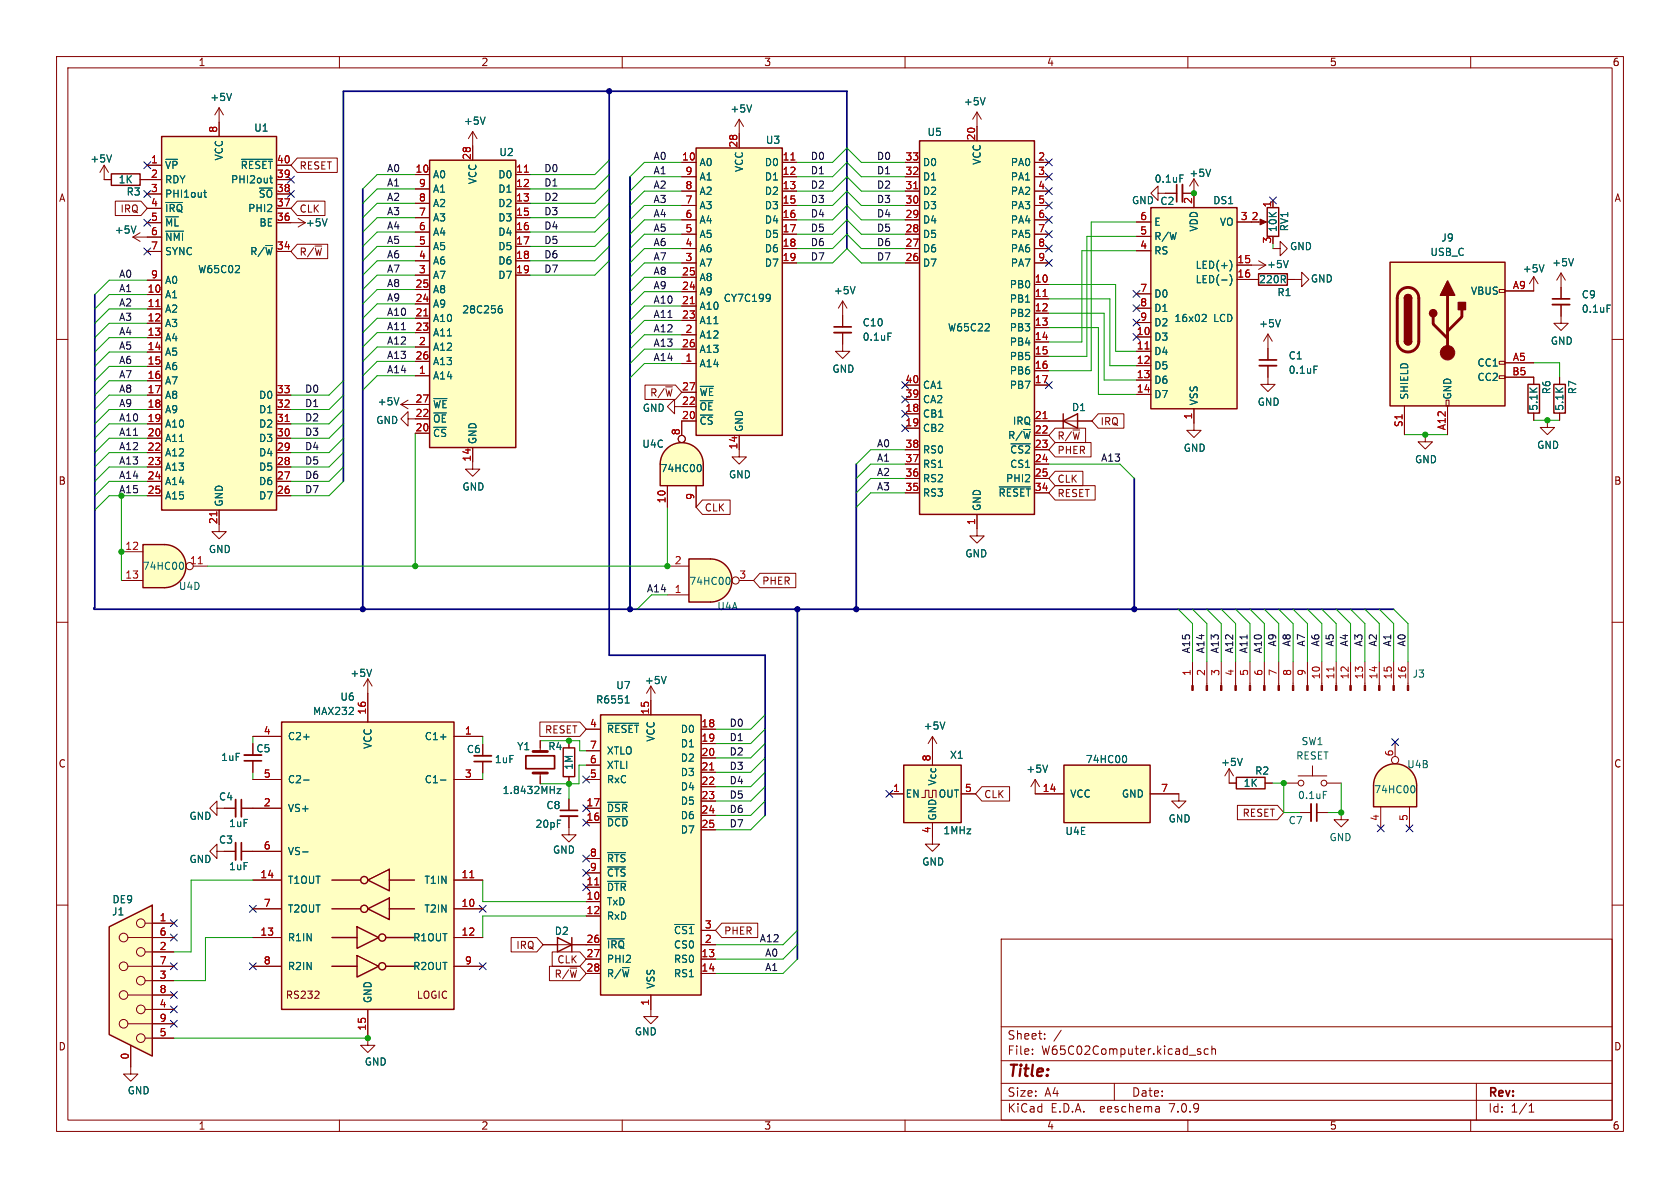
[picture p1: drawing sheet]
<svg xmlns="http://www.w3.org/2000/svg" width="297mm" height="210mm" viewBox="0 0 297 210" stroke-linecap="round" stroke-linejoin="round" font-family="sans-serif">
<defs><g id="words">
<text font-size="2.8" fill="#840000" x="178" y="190.9">Title:</text>
<g font-size="2.1" fill="#840000">
<text x="178" y="184">Sheet:</text>
<text x="178" y="186.7">File:</text>
<text x="184.1" y="186.7">W65C02Computer.kicad_sch</text>
<text x="178" y="196.9">KiCad</text>
<text x="178" y="194.1">Size:</text>
<text x="184.7" y="194.1">A4</text>
<text x="185.7" y="196.9">E.D.A.</text>
<text x="194.6" y="196.9">eeschema</text>
<text x="200" y="194.1">Date:</text>
<text x="207" y="196.9">7.0.9</text>
<text x="263" y="194.3">Rev:</text>
<text x="263" y="196.9">Id:</text>
<text x="267.1" y="196.9">1/1</text>
</g>
<g font-size="1.8" fill="#840000">
<text x="35" y="11.9">1</text>
<text x="85" y="11.9">2</text>
<text x="135" y="11.9">3</text>
<text x="185" y="11.9">4</text>
<text x="235" y="11.9">5</text>
<text x="285" y="11.9">6</text>
<text x="10.3" y="35.9">A</text>
<text x="52.9" y="30.2">RESET</text>
<text x="285.3" y="35.9">A</text>
<text x="21.2" y="37.8">IRQ</text>
<text x="52.9" y="37.8">CLK</text>
<text x="52.9" y="45.4">R/~{W}</text>
<text x="114.8" y="70.3">R/~{W}</text>
<text x="186.8" y="77.9">R/~{W}</text>
<text x="194.5" y="75.4">IRQ</text>
<text x="186.8" y="80.5">PHER</text>
<text x="10.3" y="85.9">B</text>
<text x="186.8" y="85.5">CLK</text>
<text x="186.8" y="88.1">RESET</text>
<text x="285.3" y="85.9">B</text>
<text x="124.5" y="90.6">CLK</text>
<text x="134.7" y="103.6">PHER</text>
<text x="96.3" y="129.9">RESET</text>
<text x="10.3" y="135.9">C</text>
<text x="45.2" y="133.2">C5</text>
<text x="285.3" y="135.9">C</text>
<text x="173.9" y="141.3">CLK</text>
<text x="219.6" y="144.6">RESET</text>
<text x="91.2" y="168">IRQ</text>
<text x="127.9" y="165.4">PHER</text>
<text x="97.9" y="173">R/~{W}</text>
<text x="98.4" y="170.5">CLK</text>
<text x="50.4" y="176.8">RS232</text>
<text x="73.6" y="176.8">LOGIC</text>
<text x="10.3" y="185.9">D</text>
<text x="285.3" y="185.9">D</text>
<text x="35" y="199.9">1</text>
<text x="85" y="199.9">2</text>
<text x="135" y="199.9">3</text>
<text x="185" y="199.9">4</text>
<text x="235" y="199.9">5</text>
<text x="285" y="199.9">6</text>
</g>
<g font-size="1.8" fill="#006464">
<text x="37.1" y="18.1">+5V</text>
<text x="44.8" y="23.5">U1</text>
<text x="81.9" y="22.3">+5V</text>
<text x="129" y="20.1">+5V</text>
<text x="170.3" y="18.8">+5V</text>
<text x="15.9" y="28.9">+5V</text>
<text x="39.6" y="28.5" transform="rotate(-90 39.6 28.5)">VCC</text>
<text x="88.2" y="27.8">U2</text>
<text x="123.6" y="29.6">A0</text>
<text x="135.1" y="29.6">D0</text>
<text x="135.3" y="25.6">U3</text>
<text x="163.1" y="29.6">D0</text>
<text x="163.9" y="24.2">U5</text>
<text x="173.6" y="29.2" transform="rotate(-90 173.6 29.2)">VCC</text>
<text x="178.6" y="29.6">PA0</text>
<text x="20.9" y="32.6">1K</text>
<text x="22.3" y="34.8">R3</text>
<text x="29.1" y="30.1">~{VP}</text>
<text x="29.1" y="32.6">RDY</text>
<text x="29.1" y="35.2">PHI1out</text>
<text x="40.7" y="32.6">PHI2out</text>
<text x="42.4" y="30.1">~{RESET}</text>
<text x="45.6" y="35.2">~{SO}</text>
<text x="76.5" y="31.7">A0</text>
<text x="76.5" y="34.3">A1</text>
<text x="84.4" y="32.7" transform="rotate(-90 84.4 32.7)">VCC</text>
<text x="88" y="31.7">D0</text>
<text x="88" y="34.3">D1</text>
<text x="123.6" y="34.6">A2</text>
<text x="123.6" y="32.1">A1</text>
<text x="131.5" y="30.5" transform="rotate(-90 131.5 30.5)">VCC</text>
<text x="135.1" y="32.1">D1</text>
<text x="135.1" y="34.6">D2</text>
<text x="163.1" y="34.6">D2</text>
<text x="163.1" y="32.1">D1</text>
<text x="178.6" y="32.1">PA1</text>
<text x="178.6" y="34.6">PA2</text>
<text x="204" y="32.5">0.1uF</text>
<text x="210.2" y="31.5">+5V</text>
<text x="20.2" y="41.5">+5V</text>
<text x="29.1" y="37.7">~{IRQ}</text>
<text x="29.1" y="40.2">~{ML}</text>
<text x="43.8" y="37.7">PHI2</text>
<text x="45.8" y="40.2">BE</text>
<text x="54" y="40.2">+5V</text>
<text x="76.5" y="41.9">A4</text>
<text x="76.5" y="39.3">A3</text>
<text x="76.5" y="36.8">A2</text>
<text x="88" y="36.8">D2</text>
<text x="88" y="39.3">D3</text>
<text x="88" y="41.9">D4</text>
<text x="123.6" y="39.7">A4</text>
<text x="123.6" y="37.2">A3</text>
<text x="135.1" y="37.2">D3</text>
<text x="135.1" y="39.7">D4</text>
<text x="163.1" y="39.7">D4</text>
<text x="163.1" y="37.2">D3</text>
<text x="178.6" y="37.2">PA3</text>
<text x="178.6" y="39.7">PA4</text>
<text x="200" y="36.3">GND C2</text>
<text x="204" y="40.1">E</text>
<text x="211.9" y="41" transform="rotate(-90 211.9 41)">VDD</text>
<text x="214.4" y="36.3">DS1</text>
<text x="215.6" y="40.1">VO</text>
<text x="225.9" y="41.1" transform="rotate(-90 225.9 41.1)">10K</text>
<text x="227.9" y="41" transform="rotate(-90 227.9 41)">RV1</text>
<text x="29.1" y="42.8">~{NMI}</text>
<text x="29.1" y="45.3">SYNC</text>
<text x="44.1" y="45.3">R/~{W}</text>
<text x="76.5" y="47">A6</text>
<text x="76.5" y="44.4">A5</text>
<text x="88" y="44.4">D5</text>
<text x="88" y="47">D6</text>
<text x="123.6" y="47.3">A7</text>
<text x="123.6" y="44.8">A6</text>
<text x="123.6" y="42.3">A5</text>
<text x="135.1" y="42.3">D5</text>
<text x="135.1" y="44.8">D6</text>
<text x="135.1" y="47.3">D7</text>
<text x="163.1" y="47.3">D7</text>
<text x="163.1" y="44.8">D6</text>
<text x="163.1" y="42.3">D5</text>
<text x="178.6" y="42.3">PA5</text>
<text x="178.6" y="44.8">PA6</text>
<text x="178.6" y="47.3">PA7</text>
<text x="204" y="45.2">RS</text>
<text x="204" y="42.6">R/W</text>
<text x="211.3" y="47.7">LED(+)</text>
<text x="223.9" y="47.6">+5V</text>
<text x="228" y="44.4">GND</text>
<text x="252.8" y="45.4">USB_C</text>
<text x="254.7" y="42.9">J9</text>
<text x="274.3" y="47.3">+5V</text>
<text x="29.1" y="52.9">A1</text>
<text x="29.1" y="50.4">A0</text>
<text x="34.9" y="48.5">W65C02</text>
<text x="76.5" y="52">A8</text>
<text x="76.5" y="49.5">A7</text>
<text x="88" y="49.5">D7</text>
<text x="123.6" y="52.4">A9</text>
<text x="123.6" y="49.9">A8</text>
<text x="127.8" y="53.6">CY7C199</text>
<text x="147.3" y="52.2">+5V</text>
<text x="178.4" y="51.2">PB0</text>
<text x="178.4" y="53.7">PB1</text>
<text x="204" y="52.8">D0</text>
<text x="211.3" y="50.3">LED(-)</text>
<text x="222.5" y="50.3">220R</text>
<text x="225.7" y="52.6">R1</text>
<text x="231.6" y="50.1">GND</text>
<text x="259.9" y="52.3">VBUS</text>
<text x="269.1" y="48.4">+5V</text>
<text x="279.5" y="52.9">C9</text>
<text x="29.1" y="55.5">A2</text>
<text x="29.1" y="58">A3</text>
<text x="76.5" y="57.1">A10</text>
<text x="76.5" y="59.7">A11</text>
<text x="76.5" y="54.6">A9</text>
<text x="81.6" y="55.6">28C256</text>
<text x="123.6" y="55">A10</text>
<text x="123.6" y="57.5">A11</text>
<text x="152.4" y="57.9">C10</text>
<text x="167.5" y="58.8">W65C22</text>
<text x="178.4" y="56.2">PB2</text>
<text x="178.4" y="58.8">PB3</text>
<text x="204" y="55.3">D1</text>
<text x="204" y="57.9">D2</text>
<text x="207.5" y="57.1">16x02</text>
<text x="214.6" y="57.1">LCD</text>
<text x="222.5" y="58.1">+5V</text>
<text x="279.5" y="55.5">0.1uF</text>
<text x="29.1" y="60.6">A4</text>
<text x="29.1" y="63.1">A5</text>
<text x="29.1" y="65.6">A6</text>
<text x="76.5" y="62.2">A12</text>
<text x="76.5" y="64.7">A13</text>
<text x="123.6" y="65.1">A14</text>
<text x="123.6" y="60">A12</text>
<text x="123.6" y="62.6">A13</text>
<text x="152.4" y="60.4">0.1uF</text>
<text x="178.4" y="61.3">PB4</text>
<text x="178.4" y="63.9">PB5</text>
<text x="204" y="60.4">D3</text>
<text x="204" y="63">D4</text>
<text x="204" y="65.5">D5</text>
<text x="227.7" y="63.7">C1</text>
<text x="261.1" y="65">CC1</text>
<text x="274.1" y="61.1">GND</text>
<text x="29.1" y="68.2">A7</text>
<text x="29.1" y="70.7">A8</text>
<text x="45.7" y="70.7">D0</text>
<text x="66.7" y="71.9">+5V</text>
<text x="76.5" y="67.3">A14</text>
<text x="123.6" y="70.2">~{WE}</text>
<text x="147.1" y="66.1">GND</text>
<text x="163.1" y="71.5">CA2</text>
<text x="163.1" y="68.9">CA1</text>
<text x="178.4" y="66.4">PB6</text>
<text x="178.4" y="68.9">PB7</text>
<text x="204" y="68">D6</text>
<text x="204" y="70.6">D7</text>
<text x="211.9" y="71.8" transform="rotate(-90 211.9 71.8)">VSS</text>
<text x="222.2" y="71.9">GND</text>
<text x="227.7" y="66.3">0.1uF</text>
<text x="249.1" y="70.7" transform="rotate(-90 249.1 70.7)">SHIELD</text>
<text x="256.8" y="70.7" transform="rotate(-90 256.8 70.7)">GND</text>
<text x="261.1" y="67.5">CC2</text>
<text x="274.3" y="69.8" transform="rotate(-90 274.3 69.8)">R6</text>
<text x="278.9" y="69.8" transform="rotate(-90 278.9 69.8)">R7</text>
<text x="29.1" y="73.3">A9</text>
<text x="29.1" y="75.8">A10</text>
<text x="45.7" y="75.8">D2</text>
<text x="45.7" y="73.3">D1</text>
<text x="66.4" y="75.2">GND</text>
<text x="76.5" y="77.4">~{CS}</text>
<text x="76.5" y="74.9">~{OE}</text>
<text x="76.5" y="72.4">~{WE}</text>
<text x="113.5" y="73">GND</text>
<text x="123.6" y="75.3">~{CS}</text>
<text x="123.6" y="72.7">~{OE}</text>
<text x="131.5" y="76.5" transform="rotate(-90 131.5 76.5)">GND</text>
<text x="163.1" y="74">CB1</text>
<text x="163.1" y="76.6">CB2</text>
<text x="178.1" y="77.8">R/~{W}</text>
<text x="179" y="75.3">IRQ</text>
<text x="189.4" y="72.9">D1</text>
<text x="272" y="72.7" transform="rotate(-90 272 72.7)">5.1K</text>
<text x="276.6" y="72.7" transform="rotate(-90 276.6 72.7)">5.1K</text>
<text x="29.1" y="78.3">A11</text>
<text x="29.1" y="80.9">A12</text>
<text x="29.1" y="83.4">A13</text>
<text x="45.7" y="83.4">D5</text>
<text x="45.7" y="80.9">D4</text>
<text x="45.7" y="78.3">D3</text>
<text x="84.4" y="78.6" transform="rotate(-90 84.4 78.6)">GND</text>
<text x="113.5" y="79.3">U4C</text>
<text x="116.7" y="83.7">74HC00</text>
<text x="163.1" y="82.9">RS1</text>
<text x="163.1" y="80.4">RS0</text>
<text x="178.5" y="80.4">~{CS2}</text>
<text x="178.5" y="82.9">CS1</text>
<text x="209.2" y="80.1">GND</text>
<text x="250.1" y="82.1">GND</text>
<text x="271.6" y="79.6">GND</text>
<text x="29.1" y="86">A14</text>
<text x="29.1" y="88.5">A15</text>
<text x="39.6" y="89.7" transform="rotate(-90 39.6 89.7)">GND</text>
<text x="45.7" y="88.5">D7</text>
<text x="45.7" y="86">D6</text>
<text x="81.7" y="86.9">GND</text>
<text x="128.8" y="84.8">GND</text>
<text x="163.1" y="88">RS3</text>
<text x="163.1" y="85.4">RS2</text>
<text x="176.4" y="88">~{RESET}</text>
<text x="177.8" y="85.4">PHI2</text>
<text x="173.6" y="90.4" transform="rotate(-90 173.6 90.4)">GND</text>
<text x="25.1" y="100.9">74HC00</text>
<text x="36.8" y="98">GND</text>
<text x="170.6" y="98.7">GND</text>
<text x="31.5" y="104.5">U4D</text>
<text x="121.8" y="103.6">74HC00</text>
<text x="126.7" y="108.1">U4A</text>
<text x="61.8" y="119.9">+5V</text>
<text x="249.6" y="120">J3</text>
<text x="60.1" y="124.1">U6</text>
<text x="105.3" y="124.6">R6551</text>
<text x="108.8" y="122">U7</text>
<text x="113.9" y="121.1">+5V</text>
<text x="50.8" y="131">C2+</text>
<text x="55.2" y="126.6">MAX232</text>
<text x="75" y="131">C1+</text>
<text x="107.2" y="129.8">~{RESET}</text>
<text x="115.9" y="131.2" transform="rotate(-90 115.9 131.2)">VCC</text>
<text x="120.3" y="129.8">D0</text>
<text x="163.2" y="129.2">+5V</text>
<text x="230" y="131.9">SW1</text>
<text x="39" y="134.7">1uF</text>
<text x="65.9" y="132.5" transform="rotate(-90 65.9 132.5)">VCC</text>
<text x="82.4" y="133.3">C6</text>
<text x="87.4" y="135.1">1uF</text>
<text x="91.3" y="132.8">Y1</text>
<text x="96.8" y="132.8">R4</text>
<text x="101.4" y="136.2" transform="rotate(-90 101.4 136.2)">1M</text>
<text x="107.2" y="136.1">XTLI</text>
<text x="107.2" y="133.6">XTLO</text>
<text x="120.3" y="132.3">D1</text>
<text x="120.3" y="134.8">D2</text>
<text x="120.3" y="137.4">D3</text>
<text x="167.9" y="134.3">X1</text>
<text x="181.4" y="136.8">+5V</text>
<text x="191.9" y="135.1">74HC00</text>
<text x="215.8" y="135.6">+5V</text>
<text x="221.8" y="137.1">R2</text>
<text x="229.1" y="134.5">RESET</text>
<text x="248.7" y="136">U4B</text>
<text x="38.6" y="141.7">C4</text>
<text x="50.8" y="143.7">VS+</text>
<text x="50.8" y="138.7">C2-</text>
<text x="75" y="138.7">C1-</text>
<text x="88.8" y="140.6">1.8432MHz</text>
<text x="96.5" y="143.2">C8</text>
<text x="107.2" y="143.7">~{DSR}</text>
<text x="107.2" y="138.7">RxC</text>
<text x="120.3" y="139.9">D4</text>
<text x="120.3" y="142.5">D5</text>
<text x="160" y="141.2">EN</text>
<text x="165.7" y="139" transform="rotate(-90 165.7 139)">Vcc</text>
<text x="165.8" y="141.2">OUT</text>
<text x="189.1" y="141.2">VCC</text>
<text x="198.2" y="141.2">GND</text>
<text x="219.8" y="139.3">1K</text>
<text x="229.4" y="141.5">0.1uF</text>
<text x="242.8" y="140.4">74HC00</text>
<text x="33.4" y="145.1">GND</text>
<text x="38.6" y="149.3">C3</text>
<text x="40.4" y="146.4">1uF</text>
<text x="94.6" y="146.5">20pF</text>
<text x="107.2" y="146.3">~{DCD}</text>
<text x="120.3" y="145">D6</text>
<text x="120.3" y="147.5">D7</text>
<text x="165.7" y="145.2" transform="rotate(-90 165.7 145.2)">GND</text>
<text x="166.7" y="147.7">1MHz</text>
<text x="188.2" y="147.8">U4E</text>
<text x="206.5" y="145.6">GND</text>
<text x="227.7" y="145.9">C7</text>
<text x="234.9" y="148.9">GND</text>
<text x="33.4" y="152.8">GND</text>
<text x="40.4" y="154">1uF</text>
<text x="50.8" y="151.4">VS-</text>
<text x="97.7" y="151.1">GND</text>
<text x="107.2" y="152.6">~{RTS}</text>
<text x="107.2" y="155.2">~{CTS}</text>
<text x="162.9" y="153.2">GND</text>
<text x="19.8" y="159.9">DE9</text>
<text x="50.8" y="156.4">T1OUT</text>
<text x="50.8" y="161.5">T2OUT</text>
<text x="74.9" y="161.5">T2IN</text>
<text x="74.9" y="156.4">T1IN</text>
<text x="107.2" y="160.2">TxD</text>
<text x="107.2" y="157.7">~{DTR}</text>
<text x="19.7" y="162">J1</text>
<text x="50.8" y="166.6">R1IN</text>
<text x="72.9" y="166.6">R1OUT</text>
<text x="98" y="165.5">D2</text>
<text x="107.2" y="162.8">RxD</text>
<text x="107.2" y="167.9">~{IRQ}</text>
<text x="119" y="167.9">CS0</text>
<text x="119" y="165.3">~{CS1}</text>
<text x="50.8" y="171.7">R2IN</text>
<text x="72.9" y="171.7">R2OUT</text>
<text x="107.2" y="170.4">PHI2</text>
<text x="107.2" y="172.9">R/~{W}</text>
<text x="119" y="170.4">RS0</text>
<text x="119" y="172.9">RS1</text>
<text x="65.9" y="177.4" transform="rotate(-90 65.9 177.4)">GND</text>
<text x="115.9" y="174.9" transform="rotate(-90 115.9 174.9)">VSS</text>
<text x="112.1" y="183.2">GND</text>
<text x="64.4" y="188.6">GND</text>
<text x="22.5" y="193.6">GND</text>
</g>
<g font-size="1.8" fill="#a90000">
<text x="38.5" y="23.6" transform="rotate(-90 38.5 23.6)">8</text>
<text x="26.6" y="29">1</text>
<text x="48.9" y="29">40</text>
<text x="83.3" y="28.4" transform="rotate(-90 83.3 28.4)">28</text>
<text x="120.5" y="28.4">10</text>
<text x="130.4" y="26.2" transform="rotate(-90 130.4 26.2)">28</text>
<text x="138.3" y="28.4">11</text>
<text x="160" y="28.4">33</text>
<text x="172.5" y="24.9" transform="rotate(-90 172.5 24.9)">20</text>
<text x="183.4" y="28.4">2</text>
<text x="26.6" y="31.5">2</text>
<text x="26.6" y="34">3</text>
<text x="48.9" y="34">38</text>
<text x="48.9" y="31.5">39</text>
<text x="73.4" y="30.6">10</text>
<text x="74" y="35.7">8</text>
<text x="74" y="33.1">9</text>
<text x="91.1" y="30.6">11</text>
<text x="91.1" y="33.1">12</text>
<text x="91.1" y="35.7">13</text>
<text x="121.1" y="33.5">8</text>
<text x="121.1" y="31">9</text>
<text x="138.3" y="31">12</text>
<text x="138.3" y="33.5">13</text>
<text x="160" y="33.5">31</text>
<text x="160" y="31">32</text>
<text x="183.4" y="31">3</text>
<text x="183.4" y="33.5">4</text>
<text x="26.6" y="36.6">4</text>
<text x="26.6" y="39.1">5</text>
<text x="26.6" y="41.7">6</text>
<text x="48.9" y="39.1">36</text>
<text x="48.9" y="36.6">37</text>
<text x="74" y="40.8">6</text>
<text x="74" y="38.2">7</text>
<text x="91.1" y="38.2">15</text>
<text x="91.1" y="40.8">16</text>
<text x="121.1" y="41.1">5</text>
<text x="121.1" y="38.6">6</text>
<text x="121.1" y="36.1">7</text>
<text x="138.3" y="36.1">15</text>
<text x="138.3" y="38.6">16</text>
<text x="138.3" y="41.1">17</text>
<text x="160" y="41.1">28</text>
<text x="160" y="38.6">29</text>
<text x="160" y="36.1">30</text>
<text x="183.4" y="36.1">5</text>
<text x="183.4" y="38.6">6</text>
<text x="183.4" y="41.1">7</text>
<text x="201.5" y="41.5">5</text>
<text x="201.5" y="39">6</text>
<text x="210.8" y="36.1" transform="rotate(-90 210.8 36.1)">2</text>
<text x="219.3" y="39">3</text>
<text x="221.2" y="39">2</text>
<text x="224.8" y="36.8" transform="rotate(-90 224.8 36.8)">1</text>
<text x="26.6" y="44.2">7</text>
<text x="48.9" y="44.2">34</text>
<text x="74" y="45.8">4</text>
<text x="74" y="43.3">5</text>
<text x="91.1" y="43.3">17</text>
<text x="91.1" y="45.8">18</text>
<text x="121.1" y="46.2">3</text>
<text x="121.1" y="43.7">4</text>
<text x="138.3" y="43.7">18</text>
<text x="138.3" y="46.2">19</text>
<text x="160" y="46.2">26</text>
<text x="160" y="43.7">27</text>
<text x="183.4" y="43.7">8</text>
<text x="183.4" y="46.2">9</text>
<text x="201.5" y="44.1">4</text>
<text x="218.7" y="46.6">15</text>
<text x="224.8" y="43.1" transform="rotate(-90 224.8 43.1)">3</text>
<text x="26" y="51.8">10</text>
<text x="26.6" y="49.3">9</text>
<text x="73.4" y="53.5">24</text>
<text x="73.4" y="50.9">25</text>
<text x="74" y="48.4">3</text>
<text x="91.1" y="48.4">19</text>
<text x="120.5" y="53.8">21</text>
<text x="120.5" y="51.3">24</text>
<text x="120.5" y="48.8">25</text>
<text x="182.8" y="50">10</text>
<text x="182.8" y="52.6">11</text>
<text x="201.5" y="51.7">7</text>
<text x="218.7" y="49.1">16</text>
<text x="267.4" y="51.2">A9</text>
<text x="26" y="54.4">11</text>
<text x="26" y="56.9">12</text>
<text x="26" y="59.4">13</text>
<text x="73.4" y="56">21</text>
<text x="73.4" y="58.5">23</text>
<text x="120.5" y="56.4">23</text>
<text x="121.1" y="58.9">2</text>
<text x="182.8" y="55.1">12</text>
<text x="182.8" y="57.7">13</text>
<text x="200.9" y="59.3">10</text>
<text x="201.5" y="54.2">8</text>
<text x="201.5" y="56.8">9</text>
<text x="26" y="62">14</text>
<text x="26" y="64.5">15</text>
<text x="73.4" y="63.6">26</text>
<text x="74" y="61.1">2</text>
<text x="120.5" y="61.5">26</text>
<text x="121.1" y="64">1</text>
<text x="182.8" y="60.2">14</text>
<text x="182.8" y="62.7">15</text>
<text x="182.8" y="65.3">16</text>
<text x="200.9" y="61.8">11</text>
<text x="200.9" y="64.4">12</text>
<text x="267.4" y="63.9">A5</text>
<text x="26" y="67.1">16</text>
<text x="26" y="69.6">17</text>
<text x="48.9" y="69.6">33</text>
<text x="73.4" y="71.2">27</text>
<text x="74" y="66.2">1</text>
<text x="120.5" y="71.6">22</text>
<text x="120.5" y="69.1">27</text>
<text x="160" y="70.4">39</text>
<text x="160" y="67.8">40</text>
<text x="182.8" y="67.8">17</text>
<text x="200.9" y="66.9">13</text>
<text x="200.9" y="69.5">14</text>
<text x="267.3" y="66.4">B5</text>
<text x="26" y="72.1">18</text>
<text x="26" y="74.7">19</text>
<text x="26" y="77.2">20</text>
<text x="48.9" y="77.2">30</text>
<text x="48.9" y="74.7">31</text>
<text x="48.9" y="72.1">32</text>
<text x="73.4" y="76.3">20</text>
<text x="73.4" y="73.8">22</text>
<text x="120.3" y="77" transform="rotate(-90 120.3 77)">8</text>
<text x="120.5" y="74.2">20</text>
<text x="160" y="72.9">18</text>
<text x="160" y="75.4">19</text>
<text x="182.8" y="74.2">21</text>
<text x="182.8" y="76.7">22</text>
<text x="210.8" y="74.2" transform="rotate(-90 210.8 74.2)">1</text>
<text x="248" y="75.6" transform="rotate(-90 248 75.6)">S1</text>
<text x="255.7" y="76.2" transform="rotate(-90 255.7 76.2)">A12</text>
<text x="26" y="79.8">22</text>
<text x="26" y="82.3">23</text>
<text x="48.9" y="82.3">28</text>
<text x="48.9" y="79.8">29</text>
<text x="83.3" y="81.7" transform="rotate(-90 83.3 81.7)">14</text>
<text x="130.4" y="79.5" transform="rotate(-90 130.4 79.5)">14</text>
<text x="160" y="81.8">37</text>
<text x="160" y="79.2">38</text>
<text x="182.8" y="79.2">23</text>
<text x="182.8" y="81.8">24</text>
<text x="26" y="84.8">24</text>
<text x="26" y="87.4">25</text>
<text x="48.9" y="87.4">26</text>
<text x="48.9" y="84.8">27</text>
<text x="117.7" y="89.1" transform="rotate(-90 117.7 89.1)">10</text>
<text x="122.8" y="88.5" transform="rotate(-90 122.8 88.5)">9</text>
<text x="160" y="86.9">35</text>
<text x="160" y="84.3">36</text>
<text x="182.8" y="84.3">25</text>
<text x="182.8" y="86.9">34</text>
<text x="38.5" y="92.8" transform="rotate(-90 38.5 92.8)">21</text>
<text x="172.5" y="92.9" transform="rotate(-90 172.5 92.9)">1</text>
<text x="22.1" y="97.3">12</text>
<text x="33.5" y="99.8">11</text>
<text x="119.2" y="99.8">2</text>
<text x="22.1" y="102.4">13</text>
<text x="119.2" y="104.9">1</text>
<text x="130.6" y="102.4">3</text>
<text x="210.6" y="119.6" transform="rotate(-90 210.6 119.6)">1</text>
<text x="213.1" y="119.6" transform="rotate(-90 213.1 119.6)">2</text>
<text x="215.6" y="119.6" transform="rotate(-90 215.6 119.6)">3</text>
<text x="218.2" y="119.6" transform="rotate(-90 218.2 119.6)">4</text>
<text x="220.7" y="119.6" transform="rotate(-90 220.7 119.6)">5</text>
<text x="223.3" y="119.6" transform="rotate(-90 223.3 119.6)">6</text>
<text x="225.8" y="119.6" transform="rotate(-90 225.8 119.6)">7</text>
<text x="228.3" y="119.6" transform="rotate(-90 228.3 119.6)">8</text>
<text x="230.9" y="119.6" transform="rotate(-90 230.9 119.6)">9</text>
<text x="233.4" y="120.2" transform="rotate(-90 233.4 120.2)">10</text>
<text x="236" y="120.2" transform="rotate(-90 236 120.2)">11</text>
<text x="238.5" y="120.2" transform="rotate(-90 238.5 120.2)">12</text>
<text x="241" y="120.2" transform="rotate(-90 241 120.2)">13</text>
<text x="243.6" y="120.2" transform="rotate(-90 243.6 120.2)">14</text>
<text x="246.1" y="120.2" transform="rotate(-90 246.1 120.2)">15</text>
<text x="248.7" y="120.2" transform="rotate(-90 248.7 120.2)">16</text>
<text x="46.5" y="129.9">4</text>
<text x="64.8" y="126.4" transform="rotate(-90 64.8 126.4)">16</text>
<text x="82.1" y="129.9">1</text>
<text x="104.2" y="128.7">4</text>
<text x="114.8" y="126.4" transform="rotate(-90 114.8 126.4)">15</text>
<text x="123.9" y="128.7">18</text>
<text x="123.9" y="131.2">19</text>
<text x="46.5" y="137.5">5</text>
<text x="82.1" y="137.5">3</text>
<text x="104.2" y="137.5">5</text>
<text x="104.2" y="135">6</text>
<text x="104.2" y="132.5">7</text>
<text x="123.9" y="133.7">20</text>
<text x="123.9" y="136.3">21</text>
<text x="164.6" y="134.7" transform="rotate(-90 164.6 134.7)">8</text>
<text x="246.4" y="133.8" transform="rotate(-90 246.4 133.8)">6</text>
<text x="46.5" y="142.6">2</text>
<text x="103.6" y="142.6">17</text>
<text x="123.9" y="138.8">22</text>
<text x="123.9" y="141.4">23</text>
<text x="123.9" y="143.9">24</text>
<text x="157.8" y="140.1">1</text>
<text x="170.5" y="140.1">5</text>
<text x="184.2" y="140.1">14</text>
<text x="205.2" y="140.1">7</text>
<text x="103.6" y="145.2">16</text>
<text x="123.9" y="146.4">25</text>
<text x="164.6" y="147.4" transform="rotate(-90 164.6 147.4)">4</text>
<text x="243.8" y="145.2" transform="rotate(-90 243.8 145.2)">4</text>
<text x="248.9" y="145.2" transform="rotate(-90 248.9 145.2)">5</text>
<text x="45.9" y="155.3">14</text>
<text x="46.5" y="150.2">6</text>
<text x="81.5" y="155.3">11</text>
<text x="104.2" y="151.5">8</text>
<text x="104.2" y="154.1">9</text>
<text x="46.5" y="160.4">7</text>
<text x="81.5" y="160.4">10</text>
<text x="103.6" y="159.1">10</text>
<text x="103.6" y="156.6">11</text>
<text x="103.6" y="161.7">12</text>
<text x="28.1" y="162.9">1</text>
<text x="28.1" y="165.5">6</text>
<text x="45.9" y="165.5">13</text>
<text x="81.5" y="165.5">12</text>
<text x="103.6" y="166.8">26</text>
<text x="124.5" y="166.8">2</text>
<text x="124.5" y="164.2">3</text>
<text x="28.1" y="168">2</text>
<text x="28.1" y="173.1">3</text>
<text x="28.1" y="170.6">7</text>
<text x="46.5" y="170.6">8</text>
<text x="82.1" y="170.6">9</text>
<text x="103.6" y="169.3">27</text>
<text x="103.6" y="171.8">28</text>
<text x="123.9" y="169.3">13</text>
<text x="123.9" y="171.8">14</text>
<text x="28.1" y="178.2">4</text>
<text x="28.1" y="175.6">8</text>
<text x="114.8" y="177.9" transform="rotate(-90 114.8 177.9)">1</text>
<text x="28.1" y="183.3">5</text>
<text x="28.1" y="180.7">9</text>
<text x="64.8" y="182.3" transform="rotate(-90 64.8 182.3)">15</text>
<text x="22.9" y="187.4" transform="rotate(-90 22.9 187.4)">0</text>
</g>
<g font-size="1.8" fill="#0f0f0f">
<text x="115.4" y="28.4">A0</text>
<text x="143.2" y="28.4">D0</text>
<text x="154.9" y="28.4">D0</text>
<text x="68.3" y="30.5">A0</text>
<text x="68.3" y="35.6">A2</text>
<text x="68.3" y="33.1">A1</text>
<text x="96.1" y="35.6">D2</text>
<text x="96.1" y="30.5">D0</text>
<text x="96.1" y="33.1">D1</text>
<text x="115.4" y="30.9">A1</text>
<text x="115.4" y="36">A3</text>
<text x="115.4" y="33.4">A2</text>
<text x="143.2" y="36">D3</text>
<text x="143.2" y="30.9">D1</text>
<text x="143.2" y="33.4">D2</text>
<text x="154.9" y="33.4">D2</text>
<text x="154.9" y="30.9">D1</text>
<text x="154.9" y="36">D3</text>
<text x="68.3" y="40.7">A4</text>
<text x="68.3" y="38.1">A3</text>
<text x="96.1" y="38.1">D3</text>
<text x="96.1" y="40.7">D4</text>
<text x="115.4" y="41.1">A5</text>
<text x="115.4" y="38.5">A4</text>
<text x="143.2" y="38.5">D4</text>
<text x="143.2" y="41.1">D5</text>
<text x="154.9" y="41.1">D5</text>
<text x="154.9" y="38.5">D4</text>
<text x="68.3" y="43.2">A5</text>
<text x="68.3" y="45.8">A6</text>
<text x="96.1" y="43.2">D5</text>
<text x="96.1" y="45.8">D6</text>
<text x="115.4" y="43.6">A6</text>
<text x="115.4" y="46.1">A7</text>
<text x="143.2" y="43.6">D6</text>
<text x="143.2" y="46.1">D7</text>
<text x="154.9" y="46.1">D7</text>
<text x="154.9" y="43.6">D6</text>
<text x="21" y="51.7">A1</text>
<text x="21" y="49.2">A0</text>
<text x="68.3" y="50.8">A8</text>
<text x="68.3" y="53.4">A9</text>
<text x="68.3" y="48.3">A7</text>
<text x="96.1" y="48.3">D7</text>
<text x="115.4" y="48.7">A8</text>
<text x="115.4" y="53.8">A10</text>
<text x="115.4" y="51.2">A9</text>
<text x="21" y="56.8">A3</text>
<text x="21" y="54.3">A2</text>
<text x="21" y="59.3">A4</text>
<text x="68.3" y="55.9">A10</text>
<text x="68.3" y="58.5">A11</text>
<text x="115.4" y="58.8">A12</text>
<text x="115.4" y="56.3">A11</text>
<text x="21" y="61.9">A5</text>
<text x="21" y="64.4">A6</text>
<text x="68.3" y="63.5">A13</text>
<text x="68.3" y="61">A12</text>
<text x="115.4" y="61.4">A13</text>
<text x="115.4" y="63.9">A14</text>
<text x="21" y="67">A7</text>
<text x="21" y="69.5">A8</text>
<text x="53.8" y="69.5">D0</text>
<text x="68.3" y="66.1">A14</text>
<text x="21" y="77.1">A11</text>
<text x="21" y="74.6">A10</text>
<text x="21" y="72">A9</text>
<text x="53.8" y="72">D1</text>
<text x="53.8" y="74.6">D2</text>
<text x="53.8" y="77.1">D3</text>
<text x="21" y="79.7">A12</text>
<text x="21" y="82.2">A13</text>
<text x="53.8" y="79.7">D4</text>
<text x="53.8" y="82.2">D5</text>
<text x="154.9" y="81.7">A1</text>
<text x="154.9" y="79.2">A0</text>
<text x="194.6" y="81.7">A13</text>
<text x="21" y="87.3">A15</text>
<text x="21" y="84.7">A14</text>
<text x="53.8" y="84.7">D6</text>
<text x="53.8" y="87.3">D7</text>
<text x="154.9" y="84.2">A2</text>
<text x="154.9" y="86.8">A3</text>
<text x="114.3" y="104.8">A14</text>
<text x="210.5" y="115.6" transform="rotate(-90 210.5 115.6)">A15</text>
<text x="213" y="115.6" transform="rotate(-90 213 115.6)">A14</text>
<text x="215.6" y="115.6" transform="rotate(-90 215.6 115.6)">A13</text>
<text x="218.1" y="115.6" transform="rotate(-90 218.1 115.6)">A12</text>
<text x="220.6" y="115.6" transform="rotate(-90 220.6 115.6)">A11</text>
<text x="223.2" y="115.6" transform="rotate(-90 223.2 115.6)">A10</text>
<text x="225.7" y="114.4" transform="rotate(-90 225.7 114.4)">A9</text>
<text x="228.3" y="114.4" transform="rotate(-90 228.3 114.4)">A8</text>
<text x="230.8" y="114.4" transform="rotate(-90 230.8 114.4)">A7</text>
<text x="233.3" y="114.4" transform="rotate(-90 233.3 114.4)">A6</text>
<text x="235.9" y="114.4" transform="rotate(-90 235.9 114.4)">A5</text>
<text x="238.4" y="114.4" transform="rotate(-90 238.4 114.4)">A4</text>
<text x="241" y="114.4" transform="rotate(-90 241 114.4)">A3</text>
<text x="243.5" y="114.4" transform="rotate(-90 243.5 114.4)">A2</text>
<text x="246" y="114.4" transform="rotate(-90 246 114.4)">A1</text>
<text x="248.6" y="114.4" transform="rotate(-90 248.6 114.4)">A0</text>
<text x="128.9" y="131.1">D1</text>
<text x="128.9" y="128.6">D0</text>
<text x="128.9" y="136.2">D3</text>
<text x="128.9" y="133.6">D2</text>
<text x="128.9" y="143.8">D6</text>
<text x="128.9" y="141.3">D5</text>
<text x="128.9" y="138.7">D4</text>
<text x="128.9" y="146.3">D7</text>
<text x="134.2" y="166.7">A12</text>
<text x="135.2" y="171.7">A1</text>
<text x="135.2" y="169.2">A0</text>
</g>
</g></defs>
<g fill="none" stroke="#840000" stroke-width=".18">
<path d="M10 10h277v190h-277zM12 12h273v186h-273zM60 10v2M110 10v2M160 10v2M210 10v2M260 10v2M26 29.2h2.6M26 31.8h2.6M26 34.3h2.6M26 39.4h2.6M26 36.8h2.6"/>
<path d="M38.7 21.6v2.5M48.9 29.2h2.5M48.9 31.8h2.5M48.9 34.3h2.5M48.9 39.4h2.5M48.9 36.8h2.5M10 60h2M26 52.1h2.6M26 54.6h2.6M26 57.2h2.6M26 59.7h2.6M26 44.5h2.6"/>
<path d="M26 41.9h2.6M26 49.5h2.6M48.9 44.5h2.5M228.9 49.4h1.2v-1.3l1.3 1.3-1.3 1.3v-1.3M285 60h2M26 62.2h2.6M26 64.8h2.6M26 67.3h2.6M26 69.9h2.6M26 72.4h2.6M26 74.9h2.6M26 77.5h2.6"/>
<path d="M48.9 69.9h2.5M48.9 72.4h2.5M48.9 74.9h2.5M48.9 77.5h2.5M70.9 71.5l1.2 .8M70.9 71.5h2.5M72.1 74v-1.2l-1.2 1.2 1.2 1.3v-1.3h1.3M72.1 70.7l-1.2 .8M26 80h2.6M26 82.6h2.6M26 85.1h2.6M26 87.6h2.6"/>
<path d="M38.7 90.2v2.5M48.9 80h2.5M48.9 82.6h2.5M48.9 85.1h2.5M48.9 87.6h2.5M83.6 81.7v1.2h1.2l-1.2 1.3-1.3-1.3h1.3M10 110h2M285 110h2M44.7 130.2h5.1M44.7 137.8h5.1M44.7 134.5v2M65 122.6v5"/>
<path d="M80.3 130.2h5M80.3 137.8h5M100.6 130.9v1.3M100.6 137.3v1.3M226.9 138.4h2.6M229.5 137.2h5.1M232 135.4v1.8M234.6 138.4h2.5M10 160h2M44.7 155.6h5.1M44.7 142.9h5.1M44.7 150.5h5.1"/>
<path d="M80.3 155.6h5M229.7 143.6h2.1M232.8 143.6h2M285 160h2M44.7 160.7h5.1M44.7 165.7h5.1M44.7 170.8h5.1M55.6 176.5h.8M56.3 175.3v.4M65 178.4v5.1M80.3 160.7h5M80.3 165.7h5"/>
<path d="M80.3 170.8h5M177 166h108v32h-108zM23.1 188.6v1.3h-1.3l1.3 1.2 1.3-1.2h-1.3M60 198v2M110 198v2M160 198v2M177 194.5h108M177 191.5h108M177 187.5h108M177 181.5h108M182.5 186.3v.1M182.5 185.5v.1"/>
<path d="M184.7 183.6v.1M184.7 182.8v.1M187.6 182.1l-1.3 2M197 191.5v3M204.9 195.7l.1 .9M205 196.5l-.2 .1M205 196h-.2M210 198v2M211.7 185.8l.5 .2 .1 .1-.1 .2-.4 .1M211.7 185.5h.5M213.6 185.5l-.4-.1-.3 .3v.4l.1 .2h.6M214.2 185.5l.3-.1 .3 .1 .1 .9"/>
<path d="M214.2 184.9v1.5M260 198v2M261 191.5v6.5M270.3 196.6h.9M270.3 195.5l.4-.4v1.5"/>
<circle cx="230" cy="138.4" r=".51"/>
<circle cx="234.1" cy="138.4" r=".51"/>
</g>
<g fill="#ffffc2" stroke="#ffffc2" stroke-width=".18">
<path d="M49.8 127.6h30.5v50.8h-30.5z"/>
<path d="M28.6 24.1h20.3v66.1h-20.3z"/>
<path d="M244 136.1a3.8 3.8 0 0 1 4.1-.8 3.8 3.8 0 0 1 2.3 3.5h-7.6a3.8 3.8 0 0 1 1.2-2.7z"/>
</g>
<g fill="none" stroke="#840000" stroke-width=".25">
<path d="M28.6 24.1h20.3v66.1h-20.3zM49.8 127.6h30.5v50.8h-30.5zM99.6 132.2h2v5.1h-2zM58.7 155.6h5.1M65 155.6l3.8-1.9v3.8zM68.8 155.6h4.5M58.7 160.7h5.1M58.7 170.8h4.4M58.7 165.7h4.4M63.1 168.9l3.8 1.9-3.8 1.9zM63.1 163.8l3.8 1.9-3.8 1.9zM65 160.7l3.8-1.9v3.8z"/>
<path d="M68.2 170.8h5.1M68.2 165.7h5.1M68.8 160.7h4.5"/>
<circle cx="64.4" cy="155.6" r=".63"/>
<circle cx="64.4" cy="160.7" r=".63"/>
<circle cx="67.6" cy="165.7" r=".63"/>
<circle cx="67.6" cy="170.8" r=".63"/>
</g>
<g fill="none" stroke="#006464" stroke-width=".18">
<path d="M29.3 28.2h2.1M29.3 35.8h3M36 34h.5M36.2 33.6v1.1l.3 .2M42.7 28.2h5.5M47.7 31.5h.5M47.9 31.1v1l.3 .2M29.3 40.9h3.1M41.6 48.2h.8M42.3 47.1v.4M70.5 70.3l-.4 1.3M53.7 130.3h.9"/>
<path d="M53.7 137.9h.9M77.9 130.3h.9M77.9 137.9h.9M233.9 139.9h.7M53.5 150.6h1"/>
</g>
<path d="M27.5 54.2h.8M50.4 74.5h.7M38.3 90.5v.7M83 155.2h.8" fill="none" stroke="#a90000" stroke-width=".18"/>
<path d="M43.2 133.5h3M231.8 142.1v3.1" fill="none" stroke="#840000" stroke-width=".33"/>
<path d="M43.2 134.5h3M232.8 142.1v3.1" fill="none" stroke="#840000" stroke-width=".3"/>
<path d="M242.8 138.8h7.6v3.8h-7.6z" fill="#ffffc2"/>
<path d="M203.5 36.7h15.2v35.6h-15.2zM244 136.1a3.8 3.8 0 0 1 4.1-.8 3.8 3.8 0 0 1 2.3 3.5v3.8h-7.6v-3.8a3.8 3.8 0 0 1 1.2-2.7zM98.6 165.7l2.5 1.3-2.5 1.3zM101.1 165.7v2.6" fill="none" stroke="#840000" stroke-width=".25"/>
<g fill="none" stroke="#840000" stroke-width=".18">
<path d="M200.9 39.2h2.6M204.7 34.2v-1.3l-1.2 1.3 1.2 1.2v-1.2h3.3M209 34.2h2.1M211.1 31.6l-.8 1.3M211.1 31.6v5.1M211.1 31.6l.7 1.3M218.7 39.2h2.5M200.9 59.6h2.6M200.9 44.3h2.6M200.9 41.8h2.6M200.9 51.9h2.6M200.9 54.5h2.6"/>
<path d="M200.9 57h2.6M218.7 46.9h2.5M218.7 49.4h2.5M225 43.9h1.3v-1.2l1.3 1.2-1.3 1.3v-1.3M200.9 62.1h2.6M200.9 64.6h2.6M200.9 67.2h2.6M200.9 69.7h2.6M211.1 72.3v2.5M246.6 131.2v2.5M100.6 146.3v1.3h-1.3l1.3 1.2 1.3-1.2h-1.3M237.1 143.6v1.3h-1.3l1.3 1.3 1.3-1.3h-1.3"/>
<path d="M244.1 142.6v3.8M249.2 142.6v3.8M96 167h7.6"/>
<circle cx="246.6" cy="134.4" r=".63"/>
</g>
<path d="M208.6 30.9h.6M214 29.9l-.4 1.3M212.7 55.6h.4l.2 .3-.8 .9h.8M217.4 46a1.46 1.46 0 0 1 0 1.9M217.4 48.5a1.46 1.46 0 0 1 0 2M249.8 138.9a.79 .79 0 0 1 0 1.3" fill="none" stroke="#006464" stroke-width=".18"/>
<path d="M209 32.6v3.1" fill="none" stroke="#840000" stroke-width=".33"/>
<path d="M208 32.6v3.1" fill="none" stroke="#840000" stroke-width=".3"/>
<g fill="#ffffc2" stroke="#ffffc2" stroke-width=".18">
<path d="M203.5 36.7h15.2v35.6h-15.2z"/>
<path d="M29.1 96.3a3.8 3.8 0 0 1 3.8 3.8 3.8 3.8 0 0 1-3.8 3.8z"/>
</g>
<path d="M202.4 61.7h.8" fill="none" stroke="#a90000" stroke-width=".18"/>
<path d="M25.3 96.3h3.8v7.6h-3.8z" fill="#ffffc2"/>
<path d="M19.7 30.7h5.1v2.1h-5.1zM162.6 24.9h20.3v66h-20.3zM224 36.7h2.1v5.1h-2.1zM222.5 48.4h5.1v2h-5.1zM188 74.4l2.5-1.2v2.5zM188 73.2v2.5M270.1 67.9h2.1v5.1h-2.1zM274.7 67.9h2v5.1h-2zM25.3 96.3h3.8a3.8 3.8 0 0 1 3.8 3.8 3.8 3.8 0 0 1-3.8 3.8h-3.8zM159.8 135.3h10.1v10.1h-10.1zM188.1 135.3h15.2v10.1h-15.2zM218.6 137.4h5v2h-5z" fill="none" stroke="#840000" stroke-width=".25"/>
<g fill="none" stroke="#840000" stroke-width=".18">
<path d="M38.7 19.1l-.7 1.2M38.7 19.1v2.5M38.7 19.1l.8 1.2M172.7 19.8l.8 1.3M172.7 19.8v5.1M172.7 19.8l-.7 1.3M18.4 29.2l-.7 1.3M18.4 29.2v2.6h1.3M18.4 29.2l.8 1.3M24.8 31.8h1.2M160 28.7h2.6M160 38.9h2.6"/>
<path d="M160 31.2h2.6M160 36.3h2.6M160 33.8h2.6M182.9 28.7h2.5M182.9 38.9h2.5M182.9 31.2h2.5M182.9 36.3h2.5M182.9 33.8h2.5M222.5 39.2h1M225 35.4v1.3M23.5 41.9l1.3 .8M23.5 41.9h2.5"/>
<path d="M24.8 41.1l-1.3 .8M149 53.2l-.8 1.3M149 53.2v2.6M149 53.2l.7 1.3M160 46.5h2.6M160 43.9h2.6M160 41.4h2.6M182.9 50.3h2.5M182.9 52.8h2.5M182.9 55.4h2.5M182.9 57.9h2.5M182.9 46.5h2.5"/>
<path d="M182.9 43.9h2.5M182.9 41.4h2.5M221.2 49.4h1.3M224.2 59.1v4.5M224.2 59.1l-.8 1.2M224.2 59.1l.7 1.2M227.6 49.4h1.3M276 48.3l-.8 1.2M276 48.3v4.5M276 53.8v2.1M276 48.3l.7 1.2M130.7 79.5v1.3h1.3l-1.3 1.2-1.3-1.2h1.3"/>
<path d="M149 60.8v1.3h1.2l-1.2 1.3-1.3-1.3h1.3M160 68.1h2.6M160 73.2h2.6M160 75.7h2.6M160 79.5h2.6M160 70.6h2.6M182.9 60.5h2.5M182.9 63h2.5M182.9 65.5h2.5M182.9 68.1h2.5M182.9 74.4h10.1M182.9 77h2.5"/>
<path d="M182.9 79.5h2.5M224.2 64.6v3.3h1.2l-1.2 1.3-1.3-1.3h1.3M271.1 66.7v1.2M271.1 73v1.3M273.6 74.3v1.3h1.2l-1.2 1.2-1.3-1.2h1.3M275.7 66.7v1.2M275.7 73v1.3M21.5 97.5h3.8M38.7 92.7v1.3h1.3l-1.3 1.3-1.2-1.3h1.2M160 82h2.6M160 84.6h2.6M160 87.1h2.6"/>
<path d="M172.7 90.9v3.8h-1.3l1.3 1.3 1.3-1.3h-1.3M182.9 82h2.5M182.9 84.6h2.5M182.9 87.1h2.5M21.5 102.6h3.8M34.2 100.1h2.5M210.8 117v4.2M213.4 117v4.2M215.9 117v4.2M218.4 117v4.2M221 117v4.2M223.5 117v4.2"/>
<path d="M226.1 117v4.2M228.6 117v4.2M231.1 117v4.2M233.7 117v4.2M236.2 117v4.2M238.8 117v4.2M241.3 117v4.2M243.8 117v4.2M246.4 117v4.2M248.9 117v4.2M115.1 121.3l.7 1.3M115.1 121.3v2.5"/>
<path d="M115.1 121.3l-.8 1.3M164.8 130.2v5.1M164.8 130.2l-.7 1.2M164.8 130.2l.8 1.2M183 137.8v2.5h5.1M183 137.8l-.8 1.3M183 137.8l.8 1.3M217.3 135.9l.8 1.3M217.3 135.9v2.5h1.3M217.3 135.9l-.8 1.3M223.6 138.4h1.3M100.6 141.2v2.1"/>
<path d="M100.6 144.3v2M157.2 140.3h2.6M162.9 141h.7v-1.3h.6v1.3h.6v-1.3h.7v1.3M164.8 145.4v2.6M169.9 140.3h2.6M203.3 140.3h5.1"/>
<circle cx="33.5" cy="100.1" r=".63"/>
</g>
<path d="M161.5 33.4h.8M184.4 52.4h.7M184.4 74h.7M35 99.7h.8M235.8 117.9v.7" fill="none" stroke="#a90000" stroke-width=".18"/>
<g fill="none" stroke="#006464" stroke-width=".18">
<path d="M40.9 16.5l-.4 1.3M174.2 17.3l-.5 1.2M19.7 27.4l-.4 1.2M24 39.9l-.4 1.3M151.2 50.7l-.5 1.2M174.1 58.5h.8M174.8 57.3v.5M226.4 56.5l-.5 1.3M278.2 45.7l-.5 1.3M284.1 53.9h.6M178.7 78.5h3.4M232.3 64.7h.6"/>
<path d="M32.1 99.4a.79 .79 0 0 1 0 1.3M176.7 86.1h5.4M117.8 119.6l-.5 1.2M167 127.6l-.4 1.3M185.2 135.3l-.4 1.2M198.9 133.5a.79 .79 0 0 1 0 1.3M219.6 134.1l-.4 1.2"/>
</g>
<g fill="#840000" stroke="#840000" stroke-width=".18">
<path d="M222.8 38.7l1.1 .5-1.1 .6z"/>
<path d="M248.8 121.2h.2v.8h-.2z"/>
<path d="M246.3 121.2h.2v.8h-.2z"/>
<path d="M243.7 121.2h.3v.8h-.3z"/>
<path d="M241.2 121.2h.2v.8h-.2z"/>
<path d="M238.6 121.2h.3v.8h-.3z"/>
<path d="M236.1 121.2h.2v.8h-.2z"/>
<path d="M233.6 121.2h.2v.8h-.2z"/>
<path d="M231 121.2h.3v.8h-.3z"/>
<path d="M228.5 121.2h.2v.8h-.2z"/>
<path d="M225.9 121.2h.3v.8h-.3z"/>
<path d="M223.4 121.2h.2v.8h-.2z"/>
<path d="M220.9 121.2h.2v.8h-.2z"/>
<path d="M218.3 121.2h.3v.8h-.3z"/>
<path d="M215.8 121.2h.2v.8h-.2z"/>
<path d="M213.2 121.2h.3v.8h-.3z"/>
<path d="M210.7 121.2h.2v.8h-.2z"/>
</g>
<path d="M274.4 53.8h3.1M222.6 64.6h3.1M99.1 144.3h3" fill="none" stroke="#840000" stroke-width=".33"/>
<path d="M274.4 52.8h3.1M222.6 63.6h3.1M99.1 143.3h3" fill="none" stroke="#840000" stroke-width=".3"/>
<g fill="#ffffc2" stroke="#ffffc2" stroke-width=".18">
<path d="M188.1 135.3h15.2v10.1h-15.2z"/>
<path d="M159.8 135.3h10.1v10.1h-10.1z"/>
<path d="M162.6 24.9h20.3v66h-20.3z"/>
<path d="M117.8 79.4a3.8 3.8 0 0 1 4.2-.9 3.8 3.8 0 0 1 2.3 3.5h-7.6a3.8 3.8 0 0 1 1.1-2.6z"/>
</g>
<path d="M116.7 82h7.6v3.9h-7.6z" fill="#ffffc2"/>
<path d="M117.8 79.4a3.8 3.8 0 0 1 4.2-.9 3.8 3.8 0 0 1 2.3 3.5v3.9h-7.6v-3.9a3.8 3.8 0 0 1 1.1-2.6z" fill="none" stroke="#840000" stroke-width=".25"/>
<g fill="none" stroke="#840000" stroke-width=".18">
<path d="M83.6 23.2l-.8 1.3M83.6 23.2v2.6M83.6 23.2l.7 1.3M130.7 21.1l-.8 1.3M130.7 21.1v2.5M130.7 21.1l.7 1.3M149 55.8v2M149 58.8v2M276 55.9v1.3h1.2l-1.2 1.2-1.3-1.2h1.3M120.5 74.4v2.6M211.1 74.8v1.3h1.2l-1.2 1.2-1.3-1.2h1.3M118 85.9v3.8"/>
<path d="M123.1 85.9v3.8M85.3 131.6v2M85.3 134.6v2.1"/>
<circle cx="120.5" cy="77.6" r=".63"/>
</g>
<path d="M132.9 18.5l-.4 1.3M85.8 20.7l-.5 1.3M157 58.9h.6M123.7 82.1a.79 .79 0 0 1 0 1.3" fill="none" stroke="#006464" stroke-width=".18"/>
<path d="M147.4 58.8h3.1M83.8 133.6h3.1" fill="none" stroke="#840000" stroke-width=".33"/>
<path d="M147.4 57.8h3.1M83.8 134.6h3.1" fill="none" stroke="#840000" stroke-width=".3"/>
<path d="M125.6 98.8a3.8 3.8 0 0 1 3.8 3.8 3.8 3.8 0 0 1-3.8 3.8z" fill="#ffffc2" stroke="#ffffc2" stroke-width=".18"/>
<path d="M121.8 98.8h3.8v7.6h-3.8z" fill="#ffffc2"/>
<path d="M75.9 28.3h15.3v50.8h-15.3zM123.1 26.2h15.2v50.8h-15.2zM121.8 98.8h3.8a3.8 3.8 0 0 1 3.8 3.8 3.8 3.8 0 0 1-3.8 3.8h-3.8zM106.2 126.4h17.8v49.5h-17.8z" fill="none" stroke="#840000" stroke-width=".25"/>
<g fill="none" stroke="#840000" stroke-width=".18">
<path d="M51.4 39.4h2.6M52.7 38.6l1.3 .8M54 39.4l-1.3 .7M73.4 30.9h2.5M73.4 33.4h2.5M73.4 35.9h2.5M73.4 38.5h2.5M83.6 25.8v2.5M91.2 30.9h2.5M91.2 33.4h2.5M91.2 35.9h2.5M91.2 38.5h2.5"/>
<path d="M120.5 28.7h2.6M120.5 31.2h2.6M120.5 33.8h2.6M120.5 36.3h2.6M120.5 38.9h2.6M130.7 23.6v2.6M138.3 28.7h2.5M138.3 31.2h2.5M138.3 33.8h2.5M138.3 36.3h2.5M138.3 38.9h2.5M73.4 41h2.5"/>
<path d="M73.4 43.6h2.5M73.4 46.1h2.5M73.4 48.6h2.5M73.4 56.3h2.5M73.4 58.8h2.5M73.4 53.7h2.5M73.4 51.2h2.5M91.2 41h2.5M91.2 43.6h2.5M91.2 46.1h2.5M91.2 48.6h2.5M120.5 41.4h2.6"/>
<path d="M120.5 43.9h2.6M120.5 46.5h2.6M120.5 59.2h2.6M120.5 54.1h2.6M120.5 56.6h2.6M120.5 51.6h2.6M120.5 49h2.6M138.3 41.4h2.5M138.3 43.9h2.5M138.3 46.5h2.5M271.1 48.9l-.7 1.3M271.1 48.9v2.5"/>
<path d="M271.1 48.9l.8 1.3M73.4 66.4h2.5M73.4 61.3h2.5M73.4 76.6h2.5M73.4 74h2.5M73.4 63.9h2.5M73.4 71.5h2.5M83.6 79.1v2.6M119.3 71.9v-1.3l-1.3 1.3 1.3 1.3v-1.3h3.8M120.5 64.3h2.6M120.5 74.4h2.6M120.5 61.7h2.6"/>
<path d="M120.5 69.3h2.6M130.7 77v2.5M252 76.8v1.3h1.2l-1.2 1.3-1.3-1.3h1.3M118 105.2h3.8M118 100.1h3.8M130.7 102.6h2.5M65 120l.8 1.3M65 120v2.6M65 120l-.7 1.3M103.6 128.9h2.6M103.6 137.8h2.6M103.6 135.3h2.6"/>
<path d="M103.6 132.7h2.6M115.1 123.8v2.6M124 128.9h2.5M124 131.4h2.5M124 134h2.5M124 136.5h2.5M124 139.1h2.5M38.4 142.9v1.2l-1.3-1.2 1.3-1.3v1.3h3.3M42.7 142.9h2M103.6 142.9h2.6M103.6 159.4h2.6M103.6 156.8h2.6"/>
<path d="M103.6 145.4h2.6M103.6 151.8h2.6M103.6 154.3h2.6M124 141.6h2.5M124 144.1h2.5M124 146.7h2.5M103.6 161.9h2.6M103.6 169.5h2.6M103.6 172.1h2.6M103.6 167h2.6M115.1 175.9v3.8h-1.3l1.3 1.3 1.2-1.3h-1.2M124 169.5h2.5"/>
<path d="M124 172.1h2.5M124 167h2.5M124 164.5h2.5M65 183.5v1.3h-1.2l1.2 1.3 1.3-1.3h-1.3"/>
<circle cx="130" cy="102.6" r=".63"/>
</g>
<g fill="none" stroke="#006464" stroke-width=".18">
<path d="M57.8 38.7l-.4 1.2M88.3 54.5l.4 .1 .1 .2-.1 .4-.4 .1M88.7 54l-.4 .1M136.1 52.1a1.07 1.07 0 0 1-.1 1.1M136.2 52.6l-.1 .1M273 46.8l-.5 1.3M76.7 70.5h2.3M123.8 68.3h2.3M65.7 118.3l-.4 1.3M128.8 102.1a.79 .79 0 0 1 0 1.2M107.4 127.9h5.5M110.5 124.3h.7"/>
<path d="M110.6 123.3l.3-.3v1.3M107.4 155.8h3.3M107.4 144.4h3.6M107.4 141.8h3.5M107.4 150.7h3.2M107.4 153.3h3.2M107.4 166h3M119.3 163.4h3.4"/>
</g>
<path d="M41.7 141.4v3" fill="none" stroke="#840000" stroke-width=".33"/>
<path d="M42.7 141.4v3" fill="none" stroke="#840000" stroke-width=".3"/>
<g fill="#ffffc2" stroke="#ffffc2" stroke-width=".18">
<path d="M75.9 28.3h15.3v50.8h-15.3z"/>
<path d="M123.1 26.2h15.2v50.8h-15.2z"/>
<path d="M106.2 126.4h17.8v49.5h-17.8z"/>
</g>
<path d="M92.7 30.4h.7M139.8 28.3h.7M74.9 55.8h.7M122 53.7h.8M125.5 136.1h.7M105.1 156.4h.8" fill="none" stroke="#a90000" stroke-width=".18"/>
<path d="M19.3 163.8l7.6-3.8v26.7l-7.6-3.8z" fill="#ffffc2"/>
<g fill="none" stroke="#840000" stroke-width=".18">
<path d="M18.4 31.8h1.3M20.4 35.6h4.5l1.1 1.2-1.1 1.3h-4.5zM24.8 31.8h3.8M26 29.2h2.6M26 34.3h2.6M26 39.4h2.6M26 36.8h2.6M38.7 21.6v2.5M48.9 29.2h2.5M48.9 31.8h2.5M48.9 34.3h2.5M48.9 39.4h2.5"/>
<path d="M48.9 36.8h2.5M52.5 27.9h7.1v2.6h-7.1l-1.1-1.3zM52.5 35.6h4.9v2.5h-4.9l-1.1-1.3zM73.4 30.9h2.5M73.4 33.4h2.5M73.4 35.9h2.5M73.4 38.5h2.5M83.6 25.8v2.5M91.2 30.9h2.5M91.2 33.4h2.5M91.2 35.9h2.5M91.2 38.5h2.5"/>
<path d="M120.5 28.7h2.6M120.5 31.2h2.6M120.5 33.8h2.6M120.5 36.3h2.6M120.5 38.9h2.6M130.7 23.6v2.6M138.3 28.7h2.5M138.3 31.2h2.5M138.3 33.8h2.5M138.3 36.3h2.5M138.3 38.9h2.5M160 28.7h2.6"/>
<path d="M160 31.2h2.6M160 33.8h2.6M160 36.3h2.6M160 38.9h2.6M172.7 22.4v2.5M182.9 28.7h2.5M182.9 31.2h2.5M182.9 33.8h2.5M182.9 36.3h2.5M182.9 38.9h2.5M200.9 39.2h2.6M206 34.2h2"/>
<path d="M209 34.2h2.1v2.5M218.7 39.2h2.5M225 35.4v1.3M26 52.1h2.6M26 54.6h2.6M26 57.2h2.6M26 59.7h2.6M26 44.5h2.6M26 41.9h2.6M26 49.5h2.6M48.9 44.5h2.5M52.5 43.2h5.4v2.5h-5.4l-1.1-1.2z"/>
<path d="M73.4 41h2.5M73.4 43.6h2.5M73.4 46.1h2.5M73.4 48.6h2.5M73.4 56.3h2.5M73.4 58.8h2.5M73.4 53.7h2.5M73.4 51.2h2.5M91.2 41h2.5M91.2 43.6h2.5M91.2 46.1h2.5M91.2 48.6h2.5"/>
<path d="M120.5 41.4h2.6M120.5 43.9h2.6M120.5 46.5h2.6M120.5 59.2h2.6M120.5 54.1h2.6M120.5 56.6h2.6M120.5 51.6h2.6M120.5 49h2.6M138.3 41.4h2.5M138.3 43.9h2.5M138.3 46.5h2.5M149 55.8v2"/>
<path d="M149 58.8v2M160 41.4h2.6M160 43.9h2.6M160 46.5h2.6M182.9 41.4h2.5M182.9 43.9h2.5M182.9 46.5h2.5M182.9 50.3h2.5M182.9 52.8h2.5M182.9 55.4h2.5M182.9 57.9h2.5M200.9 59.6h2.6"/>
<path d="M200.9 44.3h2.6M200.9 41.8h2.6M200.9 51.9h2.6M200.9 54.5h2.6M200.9 57h2.6M218.7 46.9h5.1M218.7 49.4h3.8M222.5 46.1l1.3 .8M223.8 46.9l-1.3 .7M227.6 49.4h1.3M265 51.2h1.1v.5h-1.1zM266.1 51.4h5"/>
<path d="M276 50.8v2M276 53.8v2.1M26 62.2h2.6M26 64.8h2.6M26 67.3h2.6M26 69.9h2.6M26 72.4h2.6M26 74.9h2.6M26 77.5h2.6M48.9 69.9h2.5M48.9 72.4h2.5M48.9 74.9h2.5"/>
<path d="M48.9 77.5h2.5M73.4 66.4h2.5M73.4 61.3h2.5M73.4 76.6h2.5M73.4 74h2.5M73.4 63.9h2.5M73.4 71.5h2.5M83.6 79.1v2.6M114 68.1h5.4l1.1 1.2-1.1 1.3h-5.4zM120.5 64.3h2.6M120.5 71.9h2.6M120.5 61.7h2.6"/>
<path d="M120.5 69.3h2.6M123.1 74.4h-2.6v2.6M130.7 77v2.5M160 68.1h2.6M160 73.2h2.6M160 75.7h2.6M160 79.5h2.6M160 70.6h2.6M182.9 74.4h5.1M182.9 60.5h2.5M182.9 63h2.5M182.9 65.5h2.5"/>
<path d="M182.9 68.1h2.5M182.9 77h2.5M182.9 79.5h2.5M186.5 75.7h5.4v2.5h-5.4l-1.1-1.2zM186.5 78.2h6.4v2.6h-6.4l-1.1-1.3zM190.5 74.4h2.5M194.2 73.2h4.5v2.5h-4.5l-1.2-1.3zM200.9 62.1h2.6M200.9 64.6h2.6M200.9 67.2h2.6M200.9 69.7h2.6M211.1 72.3v2.5"/>
<path d="M224.2 61.6v2M224.2 64.6v2.1M248.3 71.8v5M255.7 70.7h.5v1.1h-.5zM255.9 71.8v5M265 66.4h1.1v.5h-1.1zM265 63.9h1.1v.5h-1.1zM266.1 64.1h5M266.1 66.7h5v1.2M271.1 73v1.3M275.7 66.7v1.2M275.7 73v1.3"/>
<path d="M26 80h2.6M26 82.6h2.6M26 85.1h2.6M26 87.6h2.6M38.7 90.2v2.5M48.9 80h2.5M48.9 82.6h2.5M48.9 85.1h2.5M48.9 87.6h2.5M118 85.9v3.8M123.1 85.9v3.8M124.2 88.4h4.9v2.5h-4.9l-1.1-1.2z"/>
<path d="M160 82h2.6M160 84.6h2.6M160 87.1h2.6M172.7 90.9v2.6M182.9 82h2.5M182.9 84.6h2.5M182.9 87.1h2.5M186.5 83.3h4.9v2.6h-4.9l-1.1-1.3zM186.5 85.9h7.1v2.5h-7.1l-1.1-1.3zM134.3 101.3h6.4v2.6h-6.4l-1.1-1.3zM44.7 134.5v2M44.7 130.2h5.1"/>
<path d="M44.7 137.8h5.1M65 122.6v5M80.3 130.2h5M80.3 137.8h5M85.3 131.6v2M85.3 134.6v2.1M95.4 127.6h7.1l1.1 1.3-1.1 1.3h-7.1zM95.5 130.9v1.9M95.5 136.7v1.9M100.6 130.9v1.3M100.6 137.3v1.3M103.6 137.8h2.6"/>
<path d="M103.6 128.9h2.6M103.6 135.3h2.6M103.6 132.7h2.6M115.1 123.8v2.6M124 128.9h2.5M124 131.4h2.5M124 134h2.5M124 136.5h2.5M124 139.1h2.5M164.8 132.7v2.6M173.6 139.1h4.9v2.5h-4.9l-1.1-1.3zM217.3 138.4h1.3"/>
<path d="M223.6 138.4h1.3M38.4 150.5v1.3l-1.3-1.3 1.3-1.3v1.3h3.3M39.6 142.9h2.1M42.7 150.5h7.1M42.7 142.9h7.1M44.7 155.6h5.1M80.3 155.6h5M100.6 141.2v2.1M100.6 144.3v2M103.6 142.9h2.6M103.6 159.4h2.6M103.6 156.8h2.6"/>
<path d="M103.6 145.4h2.6M103.6 151.8h2.6M103.6 154.3h2.6M124 141.6h2.5M124 144.1h2.5M124 146.7h2.5M157.2 140.3h2.6M164.8 145.4v3.8h1.3l-1.3 1.3-1.2-1.3h1.2M169.9 140.3h2.6M183 140.3h5.1M203.3 140.3h5.1v1.3h1.3l-1.3 1.3-1.3-1.3h1.3M218.8 142.4h7l1.1 1.2-1.1 1.3h-7z"/>
<path d="M22.6 175.9h8.1M22.6 170.8h8.1M22.6 165.7h8.1M25.7 178.4h5M25.7 173.4h5M25.7 168.3h5M25.7 163.2h5M44.7 170.8h5.1M44.7 165.7h5.1M44.7 160.7h5.1M65 178.4v5.1M80.3 170.8h5"/>
<path d="M80.3 165.7h5M80.3 160.7h5M90.4 165.7h4.5l1.1 1.3-1.1 1.3h-4.5zM96 167h2.6M97.1 170.8h5.4l1.1 1.3-1.1 1.3h-5.4zM97.6 168.3h4.9l1.1 1.2-1.1 1.3h-4.9zM101.1 167h5.1M103.6 161.9h2.6M103.6 169.5h2.6M103.6 172.1h2.6M115.1 175.9v2.5M124 167h2.5"/>
<path d="M124 169.5h2.5M124 172.1h2.5M124 164.5h2.5M127.6 163.2h6.4v2.5h-6.4l-1.1-1.2zM22.6 181h8.1M23.1 184.8v3.8M25.7 183.5h5"/>
<circle cx="120.5" cy="77.6" r=".63"/>
<circle cx="21.8" cy="170.8" r=".76"/>
<circle cx="21.8" cy="165.7" r=".76"/>
<circle cx="21.8" cy="175.9" r=".76"/>
<circle cx="24.9" cy="163.2" r=".76"/>
<circle cx="24.9" cy="178.4" r=".76"/>
<circle cx="24.9" cy="173.4" r=".76"/>
<circle cx="24.9" cy="168.3" r=".76"/>
<circle cx="21.8" cy="181" r=".76"/>
<circle cx="24.9" cy="183.5" r=".76"/>
</g>
<path d="M245.7 46.4h20.4v25.4h-20.4zM248.3 52.7a.64 .64 0 0 1 .6-.6 .64 .64 0 0 1 .7 .6M248.3 60.3a.64 .64 0 0 0 .6 .7 .64 .64 0 0 0 .7-.7M19.3 163.8l7.6-3.8v26.7l-7.6-3.8z" fill="none" stroke="#840000" stroke-width=".25"/>
<path d="M93 133.6h5v2.3h-5zM42.7 149v3" fill="none" stroke="#840000" stroke-width=".3"/>
<path d="M247.6 51.4a1.9 1.9 0 0 1 2-.4 1.9 1.9 0 0 1 1.2 1.7v7.6a1.91 1.91 0 0 1-1.9 1.9 1.91 1.91 0 0 1-1.9-1.9v-7.8l.2-.6zM253.4 56v1.3l2.5 2.5M255.9 52.2v10.2M258.4 54.7v1.3l-2.5 2.5M94.2 136.7h2.6M94.2 132.8h2.6" fill="none" stroke="#840000" stroke-width=".51"/>
<g fill="none" stroke="#006464" stroke-width=".18">
<path d="M40.9 16.5l-.4 1.3M132.9 18.5l-.4 1.3M174.2 17.3l-.5 1.2M19.7 27.4l-.4 1.2M24 39.9l-.4 1.3M29.3 28.2h2.1M29.3 35.8h3M36 34h.5M36.2 33.6v1.1l.3 .2M42.7 28.2h5.5M47.7 31.5h.5M47.9 31.1v1l.3 .2"/>
<path d="M57.8 38.7l-.4 1.2M85.8 20.7l-.5 1.3M208.6 30.9h.6M214 29.9l-.4 1.3M29.3 40.9h3.1M41.6 48.2h.8M42.3 47.1v.4M88.3 54.5l.4 .1 .1 .2-.1 .4-.4 .1M88.7 54l-.4 .1M136.1 52.1a1.07 1.07 0 0 1-.1 1.1M136.2 52.6l-.1 .1M151.2 50.7l-.5 1.2"/>
<path d="M157 58.9h.6M174.1 58.5h.8M174.8 57.3v.5M212.7 55.6h.4l.2 .3-.8 .9h.8M217.4 46a1.46 1.46 0 0 1 0 1.9M217.4 48.5a1.46 1.46 0 0 1 0 2M226.4 56.5l-.5 1.3M227.7 46l-.4 1.3M273 46.8l-.5 1.3M278.2 45.7l-.5 1.3M284.1 53.9h.6M70.5 70.3l-.4 1.3"/>
<path d="M76.7 70.5h2.3M123.8 68.3h2.3M178.7 78.5h3.4M232.3 64.7h.6M123.7 82.1a.79 .79 0 0 1 0 1.3M176.7 86.1h5.4M65.7 118.3l-.4 1.3M117.8 119.6l-.5 1.2M53.7 130.3h.9M53.7 137.9h.9M77.9 130.3h.9M77.9 137.9h.9"/>
<path d="M98.5 139.4h.6l-.6 .9h.6M107.4 127.9h5.5M110.5 124.3h.7M110.6 123.3l.3-.3v1.3M167 127.6l-.4 1.3M185.2 135.3l-.4 1.2M198.9 133.5a.79 .79 0 0 1 0 1.3M219.6 134.1l-.4 1.2M53.5 150.6h1M107.4 155.8h3.3M107.4 144.4h3.6M107.4 141.8h3.5"/>
<path d="M107.4 150.7h3.2M107.4 153.3h3.2M107.4 166h3M119.3 163.4h3.4"/>
</g>
<path d="M41.7 149v3" fill="none" stroke="#840000" stroke-width=".33"/>
<path d="M245.7 46.4h20.4v25.4h-20.4z" fill="#ffffc2" stroke="#ffffc2" stroke-width=".18"/>
<g fill="#840000" stroke="#840000" stroke-width=".25">
<path d="M248.3 60.3h1.3a.64 .64 0 0 1-.7 .7 .64 .64 0 0 1-.6-.7z"/>
<path d="M248.3 52.7h1.3v7.6h-1.3z"/>
<path d="M248.5 52.3a.64 .64 0 0 1 .7-.2 .64 .64 0 0 1 .4 .6h-1.3z"/>
<path d="M255.9 49.7l1.3 2.5h-2.6z"/>
<path d="M257.8 53.5h1.3v1.2h-1.3z"/>
<circle cx="253.4" cy="55.4" r=".63"/>
</g>
<circle cx="255.9" cy="62.4" r="1.27" fill="#840000" stroke="#840000" stroke-width=".18"/>
<path d="M107.7 16.1v99.7h27.6v28.3M64.1 33.4v74.3M111.4 31.2v76.5M16.8 52.1v55.3h-.2v.3h229.8M149.7 43.9v-27.8h-89v69M151.4 82v25.7M200.5 84.6v23.1M141 107.7v61.8" fill="none" stroke="#000084" stroke-width=".3"/>
<g fill="none" stroke="#009600" stroke-width=".18">
<path d="M73.4 35.9h-6.7l-2.6 2.6M73.4 38.5h-6.7l-2.6 2.5M73.4 33.4h-6.7l-2.6 2.5M73.4 30.9h-6.7l-2.6 2.5M107.7 33.4l-2.5 2.5h-11.5M107.7 35.9l-2.5 2.6h-11.5M107.7 38.5l-2.5 2.5h-11.5M107.7 30.9l-2.5 2.5h-11.5M107.7 28.3l-2.5 2.6h-11.5M120.5 28.7h-6.6l-2.5 2.5M120.5 36.3h-6.6l-2.5 2.6M120.5 31.2h-6.6l-2.5 2.6"/>
<path d="M120.5 33.8h-6.6l-2.5 2.5M120.5 38.9h-6.6l-2.5 2.5M140.8 28.7h6.4l2.5-2.5 2.6 2.5h7.7M140.8 36.3h6.4l2.5-2.5 2.6 2.5h7.7M140.8 31.2h6.4l2.5-2.5 2.6 2.5h7.7M140.8 33.8h6.4l2.5-2.6 2.6 2.6h7.7M140.8 38.9h6.4l2.5-2.6 2.6 2.6h7.7M200.9 39.2h-8v26.3h-7.5M26 57.2h-6.7l-2.5 2.5M26 52.1h-6.7l-2.5 2.5M26 54.6h-6.7l-2.5 2.6M26 49.5h-6.7l-2.5 2.6"/>
<path d="M26 59.7h-6.7l-2.5 2.5M73.4 43.6h-6.7l-2.6 2.5M73.4 48.6h-6.7l-2.6 2.6M73.4 46.1h-6.7l-2.6 2.5M73.4 51.2h-6.7l-2.6 2.5M73.4 41h-6.7l-2.6 2.6M73.4 58.8h-6.7l-2.6 2.5M73.4 53.7h-6.7l-2.6 2.6M73.4 56.3h-6.7l-2.6 2.5M107.7 41l-2.5 2.6h-11.5M107.7 46.1l-2.5 2.5h-11.5M107.7 43.6l-2.5 2.5h-11.5"/>
<path d="M120.5 43.9h-6.6l-2.5 2.6M120.5 54.1h-6.6l-2.5 2.5M120.5 49h-6.6l-2.5 2.6M120.5 59.2h-6.6l-2.5 2.5M120.5 46.5h-6.6l-2.5 2.5M120.5 41.4h-6.6l-2.5 2.5M120.5 51.6h-6.6l-2.5 2.5M120.5 56.6h-6.6l-2.5 2.6M140.8 43.9h6.4l2.5-2.5 2.6 2.5h7.7M140.8 46.5h6.4l2.5-2.6 2.6 2.6h7.7M140.8 41.4h6.4l2.5-2.5 2.6 2.5h7.7M185.4 57.9h8.8v11.8h6.7"/>
<path d="M185.4 50.3h11.8v11.8h3.7M185.4 52.8h10.8v11.8h4.7M185.4 55.4h9.8v11.8h5.7M200.9 44.3h-9.6v16.2h-5.9M200.9 41.8h-8.7v21.2h-6.8M225 43.1v.8M26 77.5h-6.7l-2.5 2.5M26 74.9h-6.7l-2.5 2.6M26 67.3h-6.7l-2.5 2.6M26 64.8h-6.7l-2.5 2.5M26 62.2h-6.7l-2.5 2.6M26 69.9h-6.7l-2.5 2.5"/>
<path d="M26 72.4h-6.7l-2.5 2.5M60.7 74.9l-2.5 2.6h-6.8M60.7 72.4l-2.5 2.5h-6.8M60.7 77.5l-2.5 2.5h-6.8M60.7 67.3l-2.5 2.6h-6.8M60.7 69.9l-2.5 2.5h-6.8M73.4 61.3h-6.7l-2.6 2.6M73.4 66.4h-6.7l-2.6 2.6M73.4 76.6v23.5M73.4 63.9h-6.7l-2.6 2.5M120.5 61.7h-6.6l-2.5 2.6M120.5 64.3h-6.6l-2.5 2.5"/>
<path d="M160 79.5h-6.1l-2.5 2.5M248.3 76.8h7.6M271.1 74.3h4.6M271.1 64.1h4.6v2.6M21.5 87.6v15M26 80h-6.7l-2.5 2.6M26 85.1h-6.7l-2.5 2.5M26 82.6h-6.7l-2.5 2.5M26 87.6h-6.7l-2.5 2.6M60.7 82.6l-2.5 2.5h-6.8M60.7 80l-2.5 2.6h-6.8M60.7 85.1l-2.5 2.5h-6.8"/>
<path d="M118 89.7v10.4h-81.3M160 82h-6.1l-2.5 2.6M160 84.6h-6.1l-2.5 2.5M160 87.1h-6.1l-2.5 2.6M185.4 82h12.6l2.5 2.6M118 105.2h-2.8l-2.6 2.5M208.3 107.7l2.5 2.5v6.8M210.8 107.7l2.6 2.5v6.8M213.4 107.7l2.5 2.5v6.8M215.9 107.7l2.5 2.5v6.8M218.4 107.7l2.6 2.5v6.8M221 107.7l2.5 2.5v6.8"/>
<path d="M223.5 107.7l2.6 2.5v6.8M226.1 107.7l2.5 2.5v6.8M228.6 107.7l2.5 2.5v6.8M231.1 107.7l2.6 2.5v6.8M233.7 107.7l2.5 2.5v6.8M236.2 107.7l2.6 2.5v6.8M238.8 107.7l2.5 2.5v6.8M241.3 107.7l2.5 2.5v6.8M243.8 107.7l2.6 2.5v6.8M246.4 107.7l2.5 2.5v6.8M44.7 130.2v1.2M44.7 136.5v1.3"/>
<path d="M85.3 130.2v1.4M85.3 136.7v1.1M95.5 130.9h7v1.8h1.1M100.6 138.6v2.6M103.6 135.3h-1.2v3.3h-6.9M135.3 139.1l-2.6 2.5h-6.2M135.3 136.5l-2.6 2.6h-6.2M135.3 134l-2.6 2.5h-6.2M135.3 131.4l-2.6 2.6h-6.2M135.3 128.9l-2.6 2.5h-6.2M135.3 126.4l-2.6 2.5h-6.2M224.9 138.4h2v5.2h2.8"/>
<path d="M237.1 138.4v5.2h-2.3M44.7 155.6h-10.9v12.7h-3.1M85.3 155.6v3.8h18.3M135.3 144.1l-2.6 2.6h-6.2M135.3 141.6l-2.6 2.5h-6.2M44.7 165.7h-8.4v7.7h-5.6M103.6 161.9h-18.3v3.8M141 164.5l-2.6 2.5h-11.9M141 169.5l-2.6 2.6h-11.9M141 167l-2.6 2.5h-11.9M30.7 183.5h34.3"/>
</g>
<g fill="none" stroke="#000084" stroke-width=".18">
<path d="M25.4 28.6l1.2 1.2M25.4 38.8l1.2 1.2M25.4 33.7l1.2 1.2M26.6 28.6l-1.2 1.2M26.6 38.8l-1.2 1.2M26.6 33.7l-1.2 1.2M50.8 31.1l1.2 1.3M50.8 33.7l1.2 1.2M52 31.1l-1.2 1.3M52 33.7l-1.2 1.2M184.8 33.2l1.2 1.2M184.8 28.1l1.2 1.2"/>
<path d="M184.8 30.6l1.2 1.3M184.8 35.7l1.2 1.2M184.8 38.3l1.2 1.2M186 33.2l-1.2 1.2M186 28.1l-1.2 1.2M186 30.6l-1.2 1.3M186 35.7l-1.2 1.2M186 38.3l-1.2 1.2M224.4 34.8l1.3 1.2M225.7 34.8l-1.3 1.2M25.4 43.8l1.2 1.3M26.6 43.8l-1.2 1.3"/>
<path d="M184.8 43.3l1.2 1.3M184.8 45.9l1.2 1.2M184.8 40.8l1.2 1.2M186 43.3l-1.2 1.3M186 45.9l-1.2 1.2M186 40.8l-1.2 1.2M200.3 59l1.2 1.2M200.3 56.4l1.2 1.2M200.3 53.9l1.2 1.2M200.3 51.3l1.2 1.3M201.5 56.4l-1.2 1.2M201.5 59l-1.2 1.2"/>
<path d="M201.5 53.9l-1.2 1.2M201.5 51.3l-1.2 1.3M159.4 75.1l1.2 1.2M159.4 67.5l1.2 1.2M159.4 72.5l1.2 1.3M159.4 70l1.2 1.2M160.6 75.1l-1.2 1.2M160.6 67.5l-1.2 1.2M160.6 72.5l-1.2 1.3M160.6 70l-1.2 1.2M184.8 67.5l1.2 1.2M186 67.5l-1.2 1.2"/>
<path d="M103 137.2l1.2 1.2M104.2 137.2l-1.2 1.2M156.6 139.7l1.2 1.2M157.8 139.7l-1.2 1.2M246 130.6l1.2 1.2M247.2 130.6l-1.2 1.2M103 153.7l1.2 1.2M103 156.2l1.2 1.3M103 151.2l1.2 1.2M103 142.3l1.2 1.2M103 144.8l1.2 1.2M104.2 153.7l-1.2 1.2"/>
<path d="M104.2 156.2l-1.2 1.3M104.2 151.2l-1.2 1.2M104.2 142.3l-1.2 1.2M104.2 144.8l-1.2 1.2M243.5 145.8l1.2 1.2M244.7 145.8l-1.2 1.2M248.6 145.8l1.2 1.2M249.8 145.8l-1.2 1.2M30.1 162.6l1.2 1.2M30.1 165.1l1.2 1.2M30.1 177.8l1.2 1.2M30.1 170.2l1.2 1.2"/>
<path d="M30.1 175.3l1.2 1.2M31.3 162.6l-1.2 1.2M31.3 165.1l-1.2 1.2M31.3 177.8l-1.2 1.2M31.3 170.2l-1.2 1.2M31.3 175.3l-1.2 1.2M44.1 170.2l1.2 1.2M44.1 160l1.2 1.3M45.3 170.2l-1.2 1.2M45.3 160l-1.2 1.3M84.7 160l1.3 1.3M84.7 170.2l1.3 1.2"/>
<path d="M86 160l-1.3 1.3M86 170.2l-1.3 1.2M30.1 180.4l1.2 1.2M31.3 180.4l-1.2 1.2"/>
</g>
<g fill="none" stroke="#a90000" stroke-width=".18">
<path d="M92.7 30.4h.7M139.8 28.3h.7M161.5 33.4h.8M27.5 54.2h.8M74.9 55.8h.7M122 53.7h.8M184.4 52.4h.7M50.4 74.5h.7M184.4 74h.7M202.4 61.7h.8M38.3 90.5v.7M125.5 136.1h.7"/>
<path d="M83 155.2h.8M105.1 156.4h.8"/>
</g>
<g fill="#009600" stroke="#009600" stroke-width=".18">
<circle cx="211.1" cy="34.2" r=".46"/>
<circle cx="237.1" cy="143.6" r=".46"/>
<circle cx="226.9" cy="138.4" r=".46"/>
<circle cx="252" cy="76.8" r=".46"/>
<circle cx="273.6" cy="74.3" r=".46"/>
<circle cx="65" cy="183.5" r=".46"/>
<circle cx="21.5" cy="97.5" r=".46"/>
<circle cx="21.5" cy="87.6" r=".46"/>
<circle cx="100.6" cy="130.9" r=".46"/>
<circle cx="73.4" cy="100.1" r=".46"/>
<circle cx="118" cy="100.1" r=".46"/>
<circle cx="100.6" cy="138.6" r=".46"/>
</g>
<g fill="#000084" stroke="#000084" stroke-width=".18">
<circle cx="151.4" cy="107.7" r=".46"/>
<circle cx="200.5" cy="107.7" r=".46"/>
<circle cx="111.4" cy="107.7" r=".46"/>
<circle cx="64.1" cy="107.7" r=".46"/>
<circle cx="107.7" cy="16.1" r=".46"/>
<circle cx="141" cy="107.7" r=".46"/>
</g>
<use href="#words"/>
</svg>
